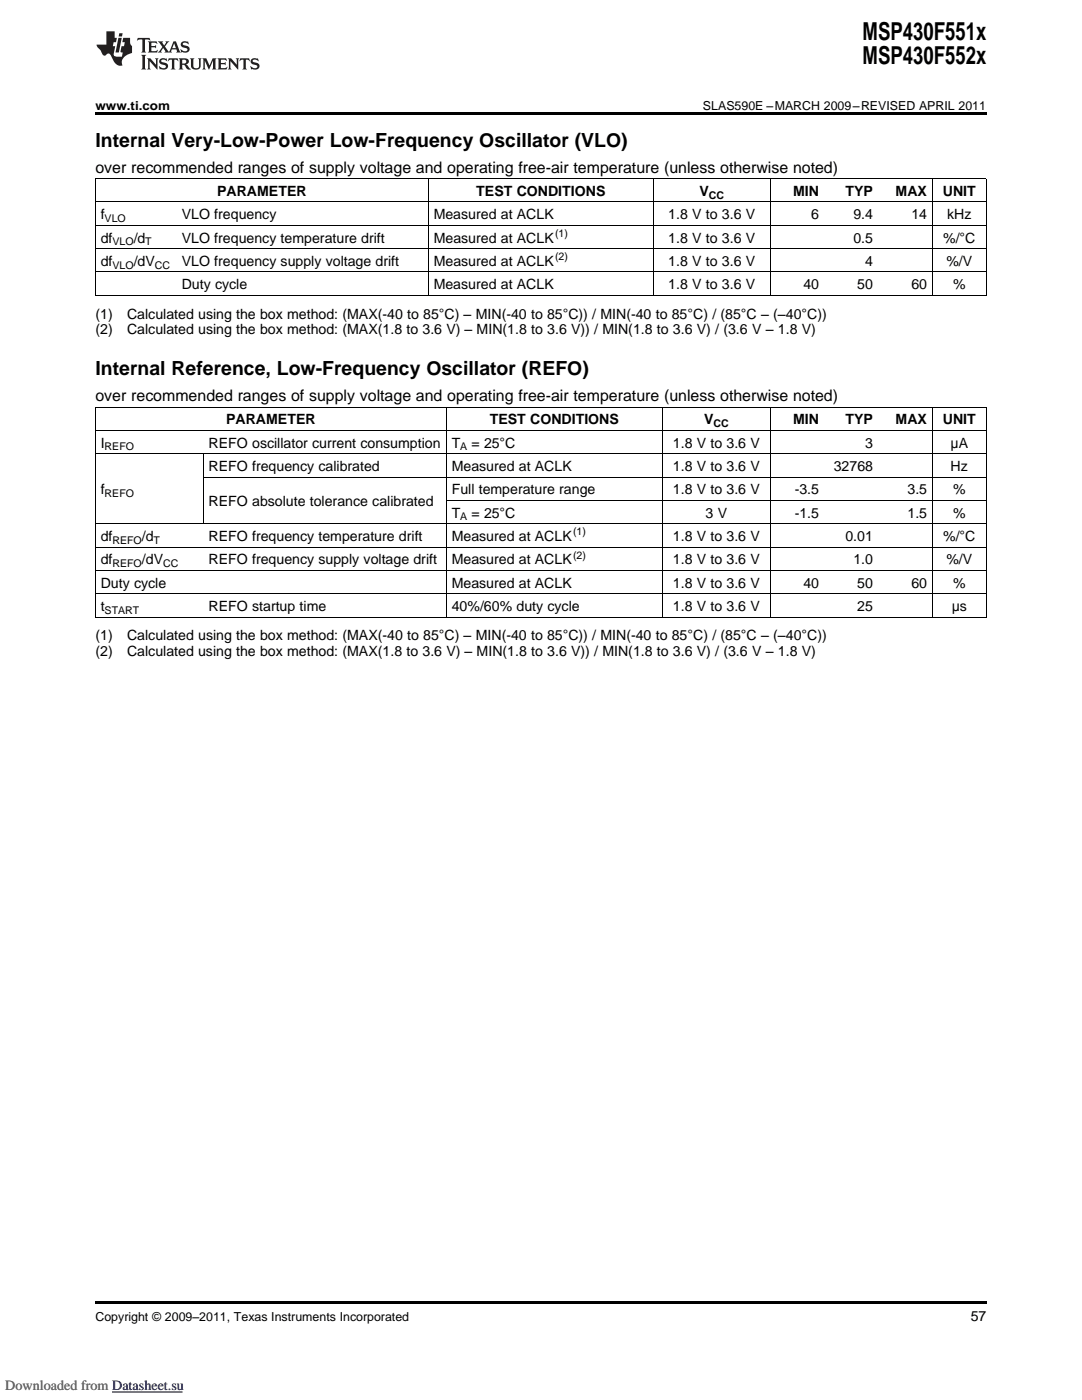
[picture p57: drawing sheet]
<svg xmlns="http://www.w3.org/2000/svg" width="216mm" height="279mm" viewBox="0 0 216 279" stroke-linecap="round" stroke-linejoin="round" font-family="sans-serif">
<defs><g id="words">
<g font-size="4.9">
<text x="172.1" y="7.9">MSP430F551x</text>
<text x="172.1" y="12.8">MSP430F552x</text>
</g>
<g font-size="3.9">
<text x="19.1" y="29.3">Internal Very-Low-Power Low-Frequency Oscillator (VLO)</text>
<text x="19.1" y="74.9">Internal Reference, Low-Frequency Oscillator (REFO)</text>
</g>
<g font-size="3.2">
<text x="19" y="34.4">over recommended ranges of supply voltage and operating free-air temperature (unless otherwise noted)</text>
<text x="19.1" y="80">over recommended ranges of supply voltage and operating free-air temperature (unless otherwise noted)</text>
</g>
<g font-size="2.8">
<text x="43.3" y="39.1">PARAMETER</text>
<text x="95" y="39.1">TEST CONDITIONS</text>
<text x="139.6" y="39.1">V</text>
<text x="158.3" y="39.1">MIN</text>
<text x="168.7" y="39.1">TYP</text>
<text x="178.7" y="39.1">MAX</text>
<text x="188.1" y="39.1">UNIT</text>
<text x="20.1" y="43.7">f</text>
<text x="36.3" y="43.7">VLO frequency</text>
<text x="86.5" y="43.7">Measured at ACLK</text>
<text x="133.4" y="43.7">1.8 V to 3.6 V</text>
<text x="161.9" y="43.7">6</text>
<text x="170.3" y="43.7">9.4</text>
<text x="181.9" y="43.7">14</text>
<text x="189" y="43.7">kHz</text>
<text x="20.1" y="48.4">df</text>
<text x="20.1" y="53.1">df</text>
<text x="26.7" y="48.4">/d</text>
<text x="26.7" y="53.1">/dV</text>
<text x="36.3" y="48.4">VLO frequency temperature drift</text>
<text x="36.3" y="53.1">VLO frequency supply voltage drift</text>
<text x="86.5" y="48.4">Measured at ACLK</text>
<text x="86.5" y="53.1">Measured at ACLK</text>
<text x="133.4" y="48.4">1.8 V to 3.6 V</text>
<text x="133.4" y="53.1">1.8 V to 3.6 V</text>
<text x="170.3" y="48.4">0.5</text>
<text x="172.6" y="53.1">4</text>
<text x="188.2" y="48.4">%/ÉC</text>
<text x="188.8" y="53.1">%/V</text>
<text x="36.3" y="57.7">Duty cycle</text>
<text x="86.5" y="57.7">Measured at ACLK</text>
<text x="133.4" y="57.7">1.8 V to 3.6 V</text>
<text x="160.3" y="57.7">40</text>
<text x="171.1" y="57.7">50</text>
<text x="181.9" y="57.7">60</text>
<text x="190.2" y="57.7">%</text>
<text x="19.1" y="63.6">(1)</text>
<text x="25.4" y="63.6">Calculated using the box method: (MAX(-40 to 85ÉC) ± MIN(-40 to 85ÉC)) / MIN(-40 to 85ÉC) / (85ÉC ± (±40ÉC))</text>
<text x="19.1" y="66.7">(2)</text>
<text x="25.4" y="66.7">Calculated using the box method: (MAX(1.8 to 3.6 V) ± MIN(1.8 to 3.6 V)) / MIN(1.8 to 3.6 V) / (3.6 V ± 1.8 V)</text>
<text x="20.1" y="89.3">I</text>
<text x="41.6" y="89.3">REFO oscillator current consumption</text>
<text x="45.1" y="84.7">PARAMETER</text>
<text x="90.1" y="89.3">T</text>
<text x="94.1" y="89.3">= 25ÉC</text>
<text x="97.7" y="84.7">TEST CONDITIONS</text>
<text x="134.3" y="89.3">1.8 V to 3.6 V</text>
<text x="140.5" y="84.7">V</text>
<text x="158.3" y="84.7">MIN</text>
<text x="168.7" y="84.7">TYP</text>
<text x="172.6" y="89.3">3</text>
<text x="178.7" y="84.7">MAX</text>
<text x="188.1" y="84.7">UNIT</text>
<text x="189.7" y="89.3">óA</text>
<text x="41.6" y="94">REFO frequency calibrated</text>
<text x="90.1" y="94">Measured at ACLK</text>
<text x="134.3" y="94">1.8 V to 3.6 V</text>
<text x="166.4" y="94">32768</text>
<text x="189.7" y="94">Hz</text>
<text x="20.1" y="98.6">f</text>
<text x="41.6" y="101">REFO absolute tolerance calibrated</text>
<text x="90.1" y="98.6">Full temperature range</text>
<text x="134.3" y="98.6">1.8 V to 3.6 V</text>
<text x="158.6" y="98.6">-3.5</text>
<text x="181.1" y="98.6">3.5</text>
<text x="190.2" y="98.6">%</text>
<text x="20.1" y="107.9">df</text>
<text x="28.3" y="107.9">/d</text>
<text x="41.6" y="107.9">REFO frequency temperature drift</text>
<text x="90.1" y="103.3">T</text>
<text x="90.1" y="107.9">Measured at ACLK</text>
<text x="94.1" y="103.3">= 25ÉC</text>
<text x="134.3" y="107.9">1.8 V to 3.6 V</text>
<text x="140.8" y="103.3">3 V</text>
<text x="158.6" y="103.3">-1.5</text>
<text x="168.7" y="107.9">0.01</text>
<text x="181.1" y="103.3">1.5</text>
<text x="188.2" y="107.9">%/ÉC</text>
<text x="190.2" y="103.3">%</text>
<text x="20.1" y="112.6">df</text>
<text x="28.3" y="112.6">/dV</text>
<text x="41.6" y="112.6">REFO frequency supply voltage drift</text>
<text x="90.1" y="112.6">Measured at ACLK</text>
<text x="134.3" y="112.6">1.8 V to 3.6 V</text>
<text x="170.3" y="112.6">1.0</text>
<text x="188.8" y="112.6">%/V</text>
<text x="20.1" y="117.3">Duty cycle</text>
<text x="90.1" y="117.3">Measured at ACLK</text>
<text x="134.3" y="117.3">1.8 V to 3.6 V</text>
<text x="160.3" y="117.3">40</text>
<text x="171.1" y="117.3">50</text>
<text x="181.9" y="117.3">60</text>
<text x="190.2" y="117.3">%</text>
<text x="20.1" y="121.9">t</text>
<text x="41.6" y="121.9">REFO startup time</text>
<text x="90.1" y="121.9">40%/60% duty cycle</text>
<text x="134.3" y="121.9">1.8 V to 3.6 V</text>
<text x="171.1" y="121.9">25</text>
<text x="189.9" y="121.9">ós</text>
<text x="19" y="131">(2)</text>
<text x="19" y="127.8">(1)</text>
<text x="25.4" y="131">Calculated using the box method: (MAX(1.8 to 3.6 V) ± MIN(1.8 to 3.6 V)) / MIN(1.8 to 3.6 V) / (3.6 V ± 1.8 V)</text>
<text x="25.4" y="127.8">Calculated using the box method: (MAX(-40 to 85ÉC) ± MIN(-40 to 85ÉC)) / MIN(-40 to 85ÉC) / (85ÉC ± (±40ÉC))</text>
<text x="193.7" y="263.6">57</text>
</g>
<text font-size="2.8" fill="#696969" x="1.1" y="277.4">Downloaded from Datasheet.su</text>
<g font-size="2.5">
<text x="19" y="21.9">www.ti.com</text>
<text x="140.3" y="21.9">SLAS590E ±MARCH 2009±REVISED APRIL 2011</text>
<text x="19" y="263.6">Copyright ã 2009±2011, Texas Instruments Incorporated</text>
</g>
<g font-size="2.1">
<text x="141.4" y="39.7">CC</text>
<text x="20.9" y="44.3">VLO</text>
<text x="110.8" y="47.3">(1)</text>
<text x="22.4" y="49">VLO</text>
<text x="22.4" y="53.6">VLO</text>
<text x="29" y="49">T</text>
<text x="30.9" y="53.6">CC</text>
<text x="110.8" y="51.9">(2)</text>
<text x="20.9" y="89.9">REFO</text>
<text x="91.8" y="89.9">A</text>
<text x="142.3" y="85.2">CC</text>
<text x="20.9" y="99.2">REFO</text>
<text x="91.8" y="103.9">A</text>
<text x="114.3" y="106.8">(1)</text>
<text x="22.4" y="113.2">REFO</text>
<text x="22.4" y="108.5">REFO</text>
<text x="30.6" y="108.5">T</text>
<text x="32.5" y="113.2">CC</text>
<text x="114.3" y="111.5">(2)</text>
<text x="20.9" y="122.5">START</text>
</g>
</g></defs>
<g fill="#231f20">
<path d="M27.5 7.6l-.1 .5 .4-.2h.6v.1v2.1l-.2 .4h1l-.3-.4v-2.1l.1-.1h.5l.5 .2-.2-.5zM29.5 8.3l.2 .3v1.5l-.2 .4h1.8l.2-.6a1.04 1.04 0 0 1-1.3 .2v-.7h.6l.3 .2v-.6l-.3 .2h-.6v-.6l.8-.1 .4 .3-.2-.5zM31.5 8.3l.9 1.1-.9 1.1h.8l-.2-.2 .5-.7 .4 .7-.2 .2h1.5l-.1-.2 .1-.4h.9l.1 .4-.2 .2h1l-.3-.3-.7-1.9h-.5l-.9 2-.8-1 .9-1h-.8l.1 .3-.3 .5-.4-.6 .2-.2zM34.7 8.6l.4 1h-.7zM36.3 8.4a.63 .63 0 0 0-.2 .7 .63 .63 0 0 0 .6 .4l.6 .2 .1 .2a.75 .75 0 0 1-.7 .4 .75 .75 0 0 1-.6-.5l.1 .7 .1-.1a1.11 1.11 0 0 0 1.5-.6 1.13 1.13 0 0 0-1.2-.8l-.1-.4a1.04 1.04 0 0 1 1.2 .2l-.2-.5-.1 .1-.5-.2zM28.2 10.9l.2 .4v2.2l-.2 .4h1l-.3-.4v-2.2l.3-.4zM29.3 11.6l.3 .4v1.5l-.3 .4h.8l-.2-.4v-1.3l1.5 1.7v-1.9l.2-.4h-.7l.2 .4v.9l-1.1-1.3zM32 11.8a.62 .62 0 0 0-.2 .7 .62 .62 0 0 0 .6 .4l.6 .1 .1 .3a.76 .76 0 0 1-.7 .3 .76 .76 0 0 1-.6-.4l.1 .7 .1-.1a1.11 1.11 0 0 0 1.5-.6 1.13 1.13 0 0 0-1.2-.8l-.1-.4a1.04 1.04 0 0 1 1.2 .2l-.2-.6-.1 .1-.5-.1zM33.7 11.6l-.2 .6a.61 .61 0 0 1 .8-.3v1.6l-.2 .4h.9l-.2-.4v-1.6a.63 .63 0 0 1 .8 .3l-.2-.6zM35.6 11.6l.3 .4v1.5l-.3 .4h1l-.2-.2v-.8l.5 .2a.76 .76 0 0 0 1.2 .7l-1-1a.58 .58 0 0 0 .6-.5 .58 .58 0 0 0-.5-.6zM36.4 11.9h.1a.45 .45 0 0 1 .5 .1 .45 .45 0 0 1 .1 .5l-.7 .2zM37.9 11.6l.2 .2a2.17 2.17 0 0 0 .3 1.9 .99 .99 0 0 0 1.6-.6v-1.1l.2-.4h-.7l.2 .2a1.92 1.92 0 0 1-.2 1.8 .6 .6 0 0 1-.9-.5v-1.1l.2-.4zM40.4 11.6l.2 .4v1.5l-.2 .4h.7l-.2-.4v-1.4l.8 1.8 .8-1.8v1.4l-.2 .4h.9l-.2-.4v-1.5l.2-.4h-.8l-.6 1.5-.6-1.5zM43.4 11.6l.2 .4v1.5l-.2 .4h1.8l.2-.6a1.04 1.04 0 0 1-1.3 .1v-.6h.5l.4 .2v-.6l-.4 .2h-.5v-.7h.8l.3 .3-.1-.6zM45.5 11.6l.2 .4v1.5l-.2 .4h.7l-.2-.4v-1.3l1.5 1.7v-1.9l.2-.4h-.7l.2 .4v.9l-1.1-1.3zM47.9 11.6l-.1 .6a.61 .61 0 0 1 .8-.3v1.6l-.3 .4h1l-.3-.4 .1-1.6a.63 .63 0 0 1 .7 .3l-.1-.6zM50.2 11.8a.62 .62 0 0 0-.2 .7 .62 .62 0 0 0 .6 .4l.6 .1 .2 .3a.76 .76 0 0 1-.8 .3 .76 .76 0 0 1-.6-.4l.1 .7 .2-.1a1.11 1.11 0 0 0 1.5-.6 1.13 1.13 0 0 0-1.3-.8l-.1-.4a1.04 1.04 0 0 1 1.2 .2l-.1-.6-.2 .1-.5-.1z"/>
<path d="M21.2 6.3v2.6h-1.9l.1 .4 .7 .9a.91 .91 0 0 0 1 .8 .56 .56 0 0 1 .5-.3 .56 .56 0 0 1 .5 .3l.4 .8a1.53 1.53 0 0 0 1.9 1.2 1.54 1.54 0 0 1 1-2.1l.9-.3v-1.4a1.52 1.52 0 0 1-.3-1.6h-1.4l-.2 .8h.5l-.2 .8h-.4l-.2 1v.2l.4 .1-.2 .8a1.93 1.93 0 0 1-1.6-.3l.3-1.8h-.5l.2-.8h.4l.2-.8h-.4v-1.3zM23.6 7.6l-.6 2.9h.7l.6-2.9zM23.8 6.6l-.1 .7h.6l.2-.7z"/>
</g>
<path d="M19.1 22.5h177.8v.5h-177.8zM19.1 259.7h177.8v.5h-177.8z" fill="#000"/>
<g fill="none" stroke="#000" stroke-width=".2">
<path d="M19.1 35.6h177.7M19.1 35.7v23.3M85.4 35.7v23.3M130.3 35.7v23.3M153.7 35.7v23.3M186 35.7v23.3M196.8 35.7v23.3M19.1 58.9h177.7M19.1 54.3h177.7M19.1 49.6h177.7M19.1 45h177.7M19.1 40.3h177.7"/>
<path d="M19.1 90.5h177.7M19.1 85.9h177.7M19.1 81.2h177.7M19.1 81.3v41.9M40.5 90.6v14M40.6 95.2h156.2M89 81.3v41.9M89.1 99.9h107.7M132.1 81.3v41.9M153.7 81.3v41.9M186 81.3v41.9M196.8 81.3v41.9"/>
<path d="M19.1 118.5h177.7M19.1 113.8h177.7M19.1 109.2h177.7M19.1 104.5h177.7M19.1 123.1h177.7"/>
</g>
<path d="M22.4 277.8h14" fill="none" stroke="#00f" stroke-width=".2"/>
<path d="M0 275h78.6v3h-78.6z" fill-rule="evenodd" fill="#fff"/>
<path d="M22.4 277.8h14" fill="none" stroke="#00f" stroke-width=".2"/>
<use href="#words"/>
</svg>
